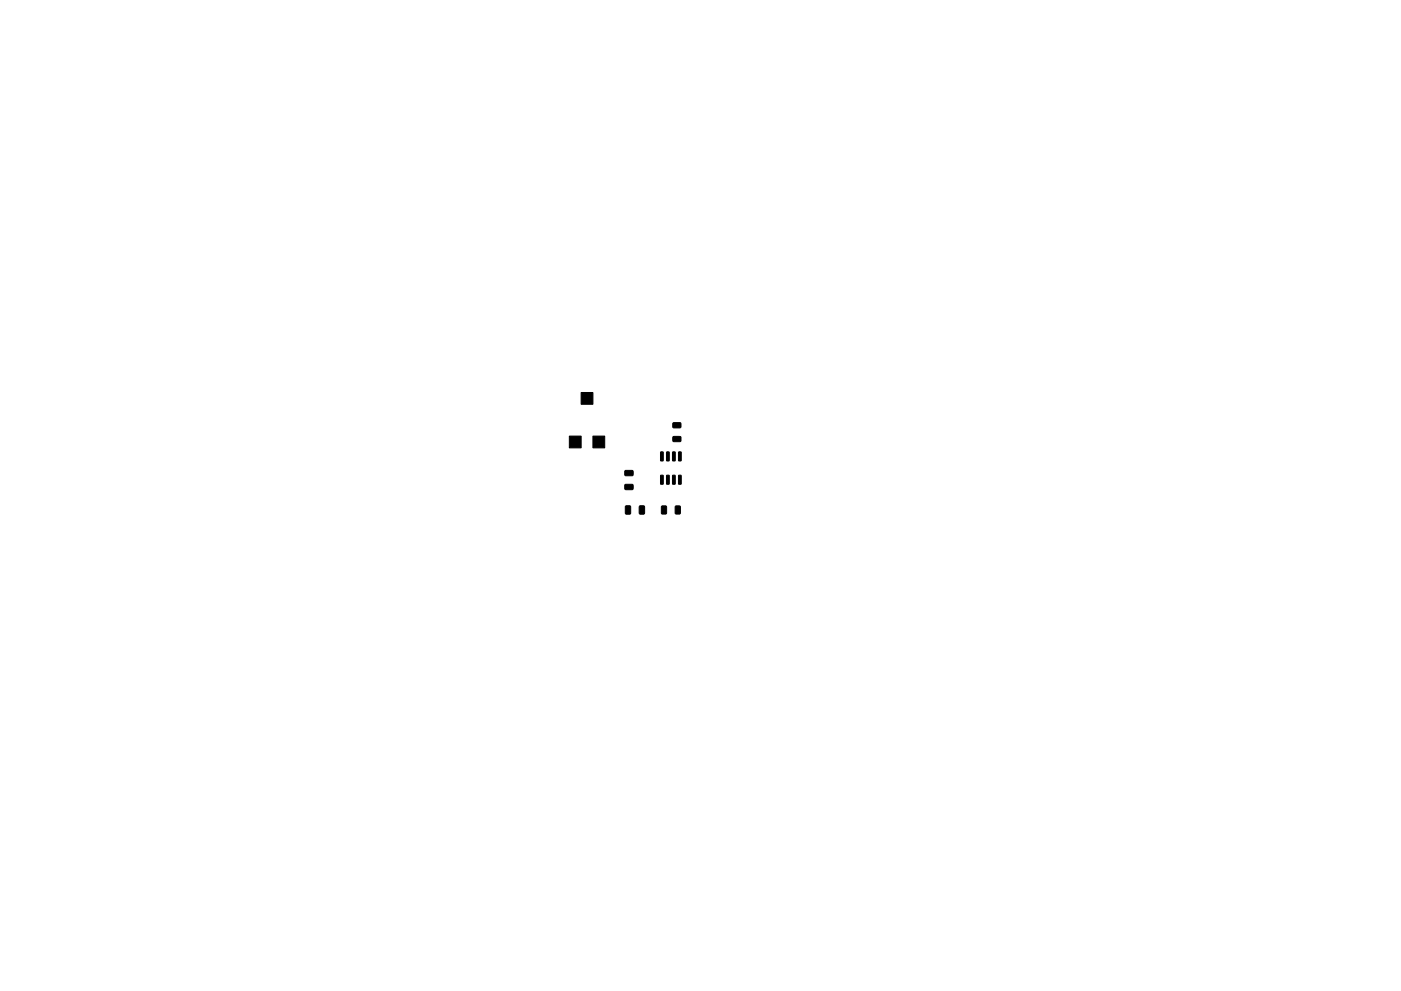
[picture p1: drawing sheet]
<svg xmlns="http://www.w3.org/2000/svg" width="297mm" height="210mm" viewBox="0 0 297 210" stroke-linecap="round" stroke-linejoin="round" font-family="sans-serif">
<g fill="#000" stroke="#000" stroke-width=".21">
<path d="M120.7 92.5h2.5v2.5h-2.5zM123.2 83.3h2.5v2.5h-2.5zM125.7 92.5h2.5v2.5h-2.5zM132.5 99.9l1.6-.1 .1 .2v.8l-.2 .1h-1.4l-.1-.2zM140.1 95.9l.5 .1v1.7l-.1 .1-.5-.1zM141.3 95.9l.6 .1v1.7l-.1 .1-.5-.1zM142.6 95.9l.6 .1v1.7l-.1 .1-.5-.1zM142.7 92.7l1.6-.1 .1 .2v.8l-.2 .1h-1.4l-.2-.2zM142.7 89.7h1.6l.1 .2v.8l-.2 .1h-1.4l-.2-.2zM143.9 95.9l.5 .1v1.7l-.1 .1-.5-.1zM132.6 107.4l.9-.1 .2 .1v1.5l-.1 .2h-.8l-.2-.1zM132.5 102.8h1.6l.1 .2v.8l-.2 .1h-1.4l-.1-.2z"/>
<path d="M135.6 107.4l.8-.1 .2 .1 .1 1.5-.2 .2h-.8l-.2-.1zM140.1 100.9h.5v1.7l-.1 .2-.5-.2zM140.3 107.4l.8-.1 .2 .2v1.3l-.1 .2-.8 .1-.2-.2zM141.3 100.9h.6v1.7l-.1 .2-.5-.2zM142.6 100.9h.6v1.7l-.1 .2-.5-.2zM143.2 107.4l.8-.1 .2 .2 .1 1.3-.2 .2-.7 .1-.2-.2zM143.9 100.9h.5v1.7l-.1 .2-.5-.2z"/>
</g>
</svg>
